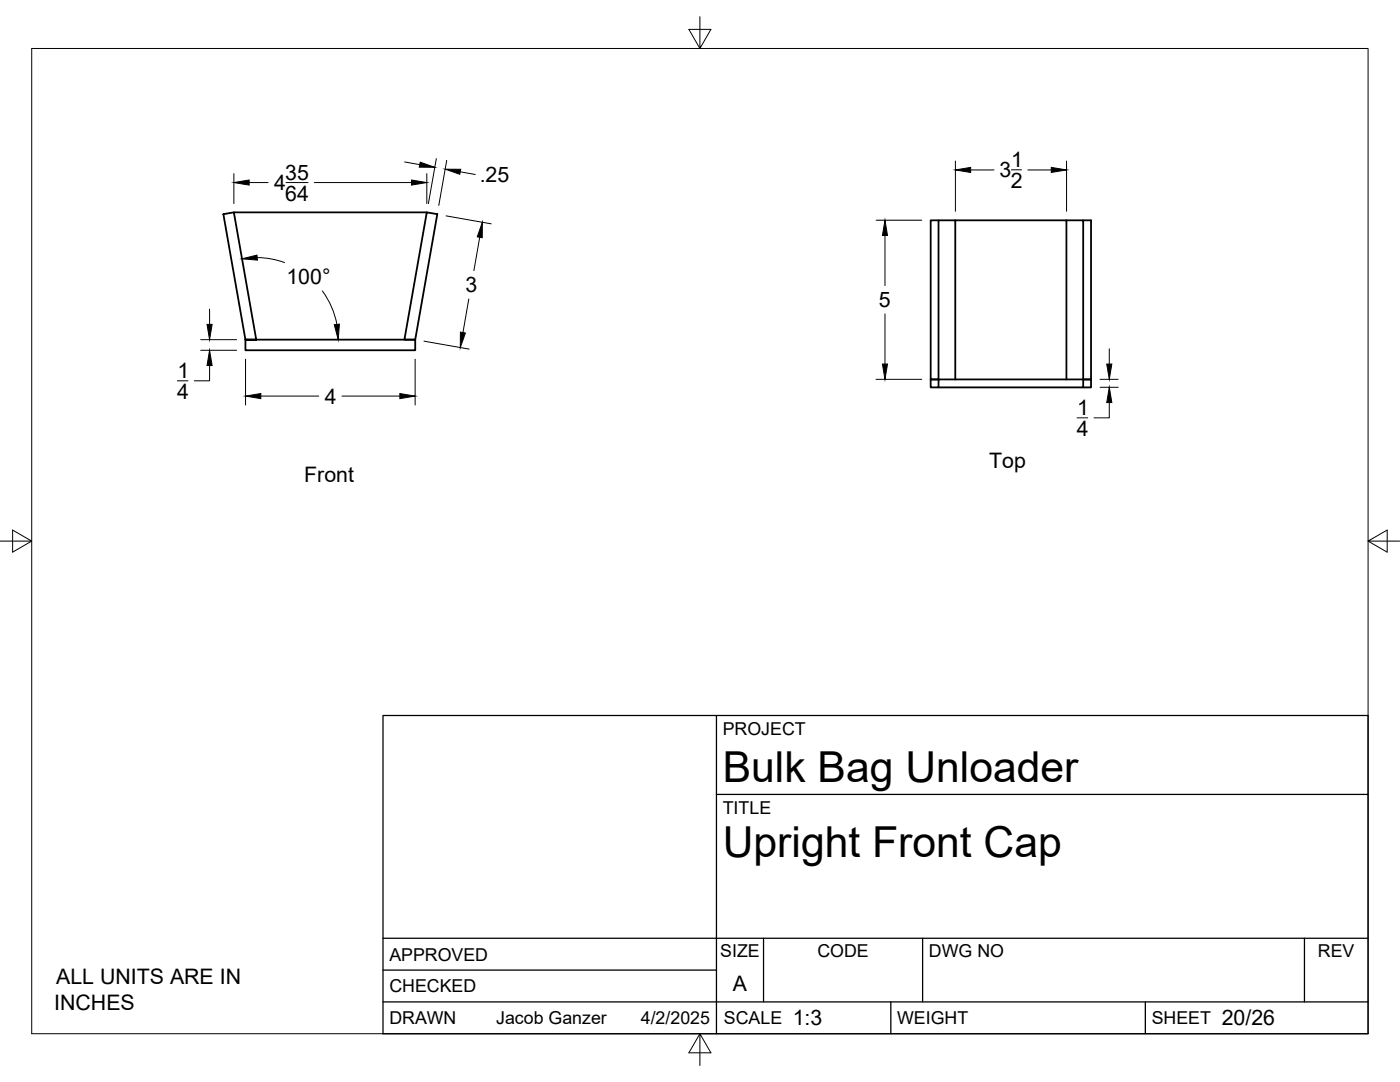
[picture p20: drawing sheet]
<svg xmlns="http://www.w3.org/2000/svg" width="279mm" height="216mm" viewBox="0 0 279 216" stroke-linecap="round" stroke-linejoin="round" font-family="sans-serif">
<defs><g id="words">
<g font-size="8.5">
<text x="144.3" y="156">Bulk Bag Unloader</text>
<text x="144.3" y="171">Upright Front Cap</text>
</g>
<g font-size="4.3">
<text x="56.9" y="35.9">35</text>
<text x="199.5" y="35.4">3</text>
<text x="201.8" y="33.4">1</text>
<text x="54.7" y="38">4</text>
<text x="56.9" y="40">64</text>
<text x="95.7" y="36.3">.25</text>
<text x="201.7" y="37.4">2</text>
<text x="57.2" y="56.7">100°</text>
<text x="92.9" y="58.4">3</text>
<text x="175.4" y="61.3">5</text>
<text x="35.4" y="75.5">1</text>
<text x="35.3" y="79.5">4</text>
<text x="64.8" y="80.6">4</text>
<text x="215" y="82.9">1</text>
<text x="214.9" y="86.9">4</text>
<text x="197.4" y="93.4">Top</text>
<text x="60.7" y="96.2">Front</text>
<text x="11.2" y="196.4">ALL UNITS ARE IN</text>
<text x="146.3" y="197.7">A</text>
<text x="10.8" y="201.5">INCHES</text>
<text x="158.2" y="204.6">1:3</text>
<text x="243.8" y="204.6">20/26</text>
</g>
<g font-size="3.5">
<text x="144.3" y="146.6">PROJECT</text>
<text x="144.3" y="162.3">TITLE</text>
<text x="77.7" y="191.7">APPROVED</text>
<text x="143.7" y="191">SIZE</text>
<text x="163.1" y="191">CODE</text>
<text x="185.4" y="191">DWG NO</text>
<text x="263" y="191">REV</text>
<text x="77.7" y="198">CHECKED</text>
<text x="77.7" y="204.4">DRAWN</text>
<text x="99" y="204.4">Jacob Ganzer</text>
<text x="127.9" y="204.4">4/2/2025</text>
<text x="144.5" y="204.4">SCALE</text>
<text x="179" y="204.4">WEIGHT</text>
<text x="229.8" y="204.4">SHEET</text>
</g>
</g></defs>
<!-- layer: Visible -->
<path d="M44.6 42.7l4.4 25.1h33.9v2.1h-33.9v-2.1h2.1l-4.4-25.4zM46.7 42.4h38.5M85.2 42.4l2.1 .3-4.4 25.1h-2.2zM187.3 44h-1.6v31.7h1.6M190.6 44h22.2v31.7M212.8 44h3.4v31.7M216.2 44h1.5v31.7h-1.5M187.3 77.3h28.9v-1.6h1.5v1.6h-1.5M190.6 75.7v-31.7h-3.3v31.7h-1.6v1.6h1.6v-1.6h28.9" fill="none" stroke="#000" stroke-width=".36"/>
<!-- layer: Border -->
<path d="M6.3 9.7h266.7v196.6h-266.7zM139.7 3.3v6.4l2.2-3.8h-4.4l2.2 3.8M0 108h6.3l-3.8-2.2v4.4l3.8-2.2M273 108l3.8 2.2v-4.4l-3.8 2.2h6.4M139.7 206.3l-2.2 3.8h4.4l-2.2-3.8v6.3" fill="none" stroke="#000" stroke-width=".2"/>
<!-- layer: Titleblock -->
<path d="M76.4 142.8h196.6v63.5h-196.6zM143 158.5h130M143 142.8v63.5M76.4 199.9h196.6M76.4 193.6h66.6M76.4 187.2h196.6M152.4 187.2v12.7M177.8 199.9v6.4M184.1 187.2v12.7M228.6 199.9v6.4M260.3 187.2v12.7" fill="none" stroke="#000" stroke-width=".25"/>
<!-- layer: FD_Dimensions -->
<g fill="none" stroke="#000" stroke-width=".2">
<path d="M46.7 34.6v6M49.7 36.4h3.8M57.1 36.4h4.4M62.7 36.4h19.4M80.8 32.3l3 .6M85.2 34.6v6M87.1 31.6l-1.6 9M89.2 32l-1.6 9M91.9 34.3l2.9 .5M190.7 32.1v10.1M193.7 33.9h4.7M201.8 33.9h2.1"/>
<path d="M205.1 33.9h4.7M212.9 32.1v10.1M51.3 51.4a16.4 16.4 0 0 1 5.5 1M64.3 58a16.4 16.4 0 0 1 2.9 6.7M89 43.1l9 1.6M93.6 59.7l-1.2 6.7M95.7 47.3l-1.1 6.7M174.8 43.9h9.2M176.6 47v10M35.4 76h2.1M40 67.8h7.2M40 69.9h7.2"/>
<path d="M41.8 72.9v3.1h-3M41.8 61.7v3M49 71.7v9.1M52 79h11.6M68.2 79h11.6M82.8 71.7v9.1M84.6 68.1l9 1.6M174.8 75.7h9.2M176.6 62.6v10M219.5 75.7h3.7M219.5 77.3h3.7M221.4 69.6v3"/>
<path d="M214.9 83.4h2.2M221.4 80.3v3.1h-3.1"/>
</g>
<g fill="#000" stroke="#000" stroke-width=".2">
<path d="M46.7 36.4l3-.5v1zM82.1 35.9l3.1 .5-3.1 .5zM83.9 32.4l2.9 1h-3.1zM88.9 33.8h3l-.1 1zM190.7 33.9l3-.5v1zM209.8 33.4l3.1 .5-3.1 .5zM48.3 51.6l3-.7 .1 1zM96.3 44.3l-.1 3.1-1-.1zM176.6 43.9l.5 3.1h-1zM41.3 64.7h1l-.5 3.1zM41.8 69.9l.5 3h-1zM49 79l3-.5v1z"/>
<path d="M66.7 64.8l1-.1-.2 3.1zM79.8 78.5l3 .5-3 .5zM91.9 66.3l1 .1-1 3zM176.1 72.6h1l-.5 3.1zM220.9 72.6h1l-.5 3.1zM221.4 77.3l.5 3h-1z"/>
</g>
<use href="#words"/>
</svg>
